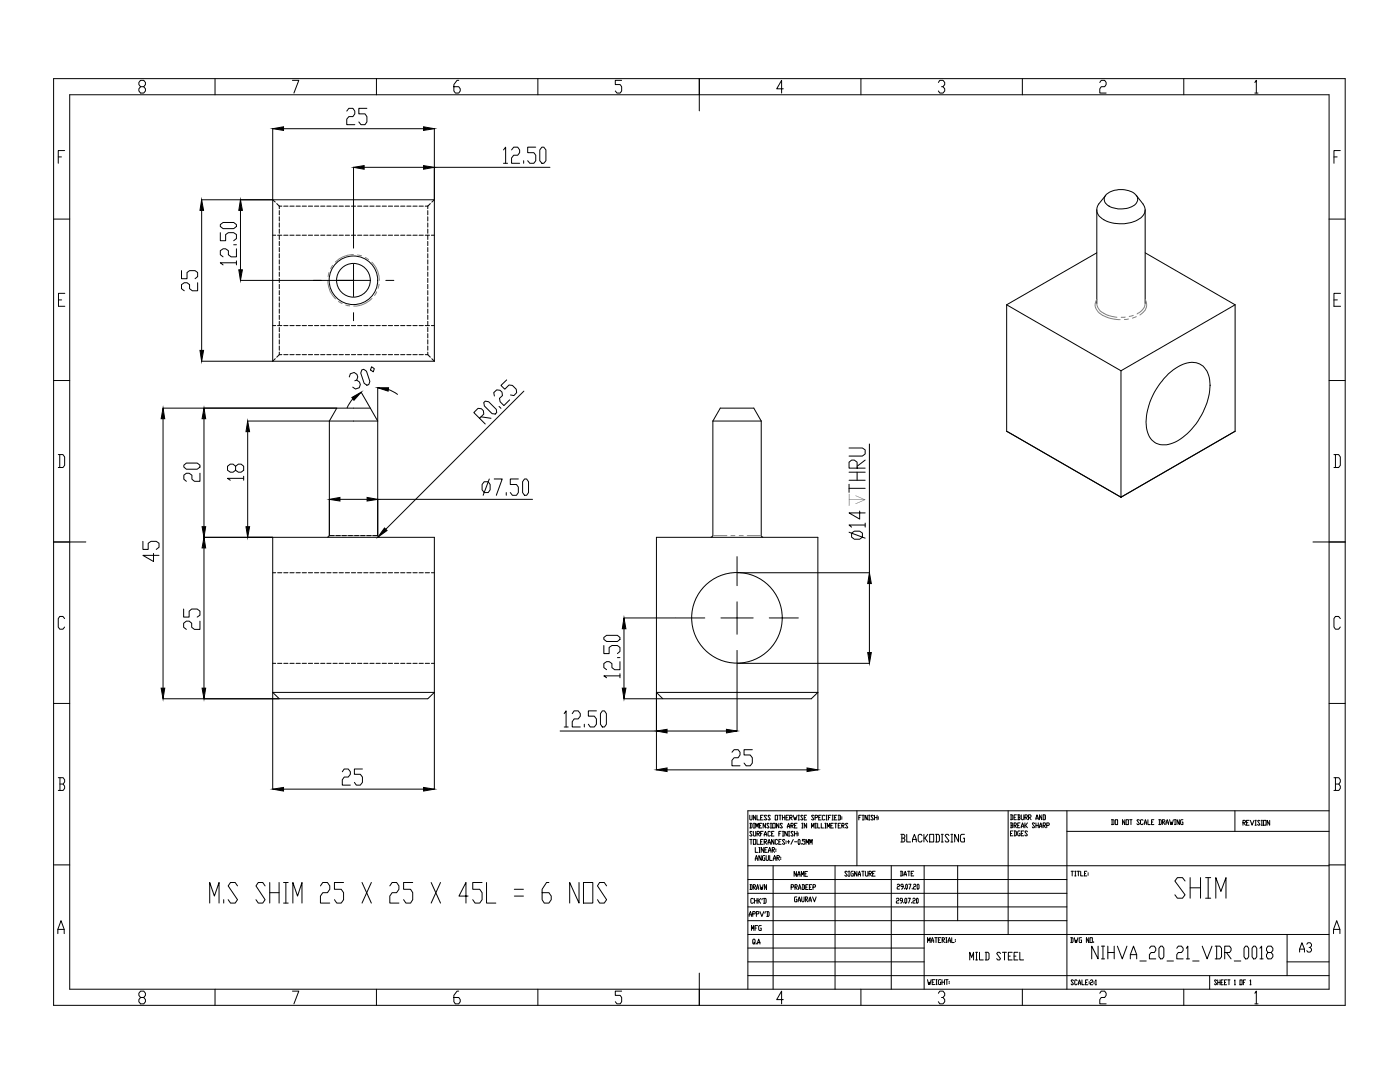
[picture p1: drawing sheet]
<svg xmlns="http://www.w3.org/2000/svg" width="279mm" height="216mm" viewBox="0 0 279 216" stroke-linecap="round" stroke-linejoin="round" font-family="sans-serif">
<defs><g id="words">
<text font-size="7.9" x="233.5" y="180.6">SHIM</text>
<text font-size="7.5" x="40.9" y="181.3">M.S SHIM 25 X 25 X 45L = 6 NOS</text>
<text font-size="4.9" x="258.6" y="191.2">A3</text>
<text font-size="4.3" x="172.7" y="101.2" transform="rotate(-90 172.7 101.2)">↧</text>
</g></defs>
<!-- layer: 0 -->
<g fill="none" stroke="#000" stroke-width=".2">
<path d="M10.7 15.7h257.8v184.9h-257.8zM13.9 18.9h251.3v178.5h-251.3zM28.1 17.3l-.4-.4v-.4l.4-.5h.6l.3 .5v.4l-.3 .4h-.6l-.4 .4v.4l.4 .5h.6l.3-.5v-.4l-.3-.4M42.9 15.7v3.2M58.4 16h1.2l-.9 2.6M75.1 15.7v3.2M91.6 16h-.4l-.6 .9v1.2l.3 .5h.7l.2-.5v-.4l-.2-.4h-1M107.3 15.7v3.2M124.1 16h-1.3v.9h1l.3 .4v.8l-.3 .5h-.7l-.3-.5M139.6 15.7v6.4M156.3 17.7h-1.3l1-1.7v2.6M171.8 15.7v3.2"/>
<path d="M187.3 16.5l.3-.5h.6l.3 .5v.4l-.3 .4h-.3M188.2 17.3l.3 .4v.4l-.3 .5h-.6l-.3-.5M204 15.7v3.2M219.5 16.5l.3-.5h.7l.3 .5v.4l-.3 .4h-.7l-.3 .4v.9h1.3M236.2 15.7v3.2M250.4 16.5l.3-.5v2.6M250.4 18.6h.7M11.6 31.3h.7M12.9 30h-1.3v2.6M40.2 39.9h46.5M54.4 25.7v14.1M56.6 25.7h27.9"/>
<path d="M69.2 22.2l.4-.6h.8l.4 .6v.5l-.4 .6h-.8l-.4 .5v1.1h1.6M70.6 33.4v14.4M72.7 33.4h11.8M73.2 21.6h-1.6v1.1h1.2l.4 .6v1l-.4 .6h-.8l-.4-.6M86.7 25.7v14.1M86.7 39.9v32.2M86.7 39.9l-.5 .4M86.7 33.4h23.1M100.5 29.9l.4-.5v3.2M100.5 32.6h.8M102.1 29.9l.4-.5h.8l.4 .5v.6l-.4 .5h-.8l-.4 .5v1.1h1.6M104.5 32.1v.5"/>
<path d="M106.9 29.4h-1.6v1.1h1.2l.4 .5v1.1l-.4 .5h-.8l-.4-.5M108.1 29.4h.4l.5 .5v2.2l-.5 .5h-.4l-.4-.5v-2.2zM220.7 38.9a4.7 4.7 0 0 1 6 0 1.45 1.45 0 0 1-.9 2.4 4.8 4.8 0 0 1-5.2-.8l-.2-.9zM220.7 39l-1.4 1.7a2.05 2.05 0 0 0 1 3.1 7 7 0 0 0 7.7-.6 1.88 1.88 0 0 0 .1-2.5l-1.3-1.7M266.2 31.3h.7M267.5 30h-1.3v2.6M10.7 43.7h3.2M11.7 59.8h.6M12.9 58.5h-1.2v2.6h1.2M36.2 54v1.6h1.1v-1.2l.5-.4h1.1l.5 .4v.8l-.5 .4M39.4 56.4v1.6h-1l-.6-.4v-.8l-.5-.4h-.5l-.6 .4v.8l.6 .4M40.2 42v27.9"/>
<path d="M44 46.4v1.6h1v-1.2l.6-.4h1l.6 .4v.8l-.6 .4M44 44.8l.5-.4h2.1l.6 .4v.4l-.6 .4h-2.1l-.5-.4zM46.6 48.8h.6M47.2 52.4h-3.2l.5 .5M47.2 49.6v1.7h-1.1l-.5-.5v-.8l-.6-.4h-.5l-.5 .4v.8l.5 .5M47.2 52.1v.8M48 56h25.8M48 42v11.8M54.4 46.9h.6M54.9 40.3l-.5-.4v32.2l.5-.5M55.2 40.6l.5 .5M55.4 46.9h.8"/>
<path d="M55.7 41.1v.5M55.7 42v.9M55.7 43.3v.8M55.7 44.5v.8M55.7 45.7v.9M55.7 46.9v.9M55.7 48.2v.8M55.7 49.4v.8M55.7 50.6v.9M55.7 51.8v.9M55.7 53.1v.8M55.7 54.3v.8"/>
<path d="M55.7 55.5v.9M55.7 56.8v.8M55.7 58v.8M55.7 59.2v.9M55.7 41.1h.5M56.6 41.1h.9M56.6 46.9h.9M57.9 41.1h.8M57.9 46.9h.8M59.1 41.1h.8M59.1 46.9h.8M60.3 41.1h.9"/>
<path d="M60.3 46.9h.9M61.5 41.1h.9M61.5 46.9h.9M62.8 41.1h.8M62.8 46.9h.8M64 41.1h.8M64 46.9h.8M65.2 41.1h.9M65.2 46.9h.9M66.4 41.1h.9M66.4 46.9h.9M67.7 41.1h.8"/>
<path d="M67.7 46.9h.8M68.9 41.1h.9M68.9 46.9h.9M70.1 41.1h.9M70.1 46.9h.9M70.6 47.9v1.6M70.6 52.7v6.5M71.4 41.1h.8M71.4 46.9h.8M72.6 41.1h.8M72.6 46.9h.8M73.8 41.1h.9"/>
<path d="M73.8 46.9h.9M75 41.1h.9M75 46.9h.9M76.3 41.1h.8M76.3 46.9h.8M77 56h1.6M77.5 41.1h.8M77.5 46.9h.8M78.7 41.1h.9M78.7 46.9h.9M80 41.1h.8M80 46.9h.8"/>
<path d="M81.2 41.1h.8M81.2 46.9h.8M82.4 41.1h.9M82.4 46.9h.9M83.6 41.1h.9M83.6 46.9h.9M84.9 41.1h.5M84.9 46.9h.8M85.4 41.1v.5M85.4 42v.9M85.4 43.3v.8M85.4 44.5v.8"/>
<path d="M85.4 45.7v.9M85.4 46.9v.9M85.4 48.2v.8M85.4 49.4v.8M85.4 50.6v.9M85.4 51.8v.9M85.4 53.1v.8M85.4 54.3v.8M85.4 55.5v.9M85.4 56.8v.8M85.4 58v.8M85.4 59.2v.9"/>
<path d="M85.9 40.6l-.5 .5M86.1 46.9h.6M218.9 41.9v18.7M218.9 50.4l-18 10.4M228.5 41.9v18.7M228.5 50.4l18 10.4M265.2 43.7h3.3M266.2 59.8h.7M267.5 58.5h-1.3v2.6h1.3M10.7 75.9h3.2M40.2 72.1h46.5M54.4 65h.6"/>
<path d="M55.4 65h.8M55.7 70.8l-.5 .5M55.7 70.8h.5M55.7 60.4v.9M55.7 61.7v.8M55.7 62.9v.8M55.7 64.1v.9M55.7 65.3v.9M55.7 66.6v.8M55.7 67.8v.9M55.7 69v.9M55.7 70.3v.5"/>
<path d="M56.6 70.8h.9M56.6 65h.9M57.9 70.8h.8M57.9 65h.8M59.1 70.8h.8M59.1 65h.8M60.3 70.8h.9M60.3 65h.9M61.5 70.8h.9M61.5 65h.9M62.8 70.8h.8M62.8 65h.8"/>
<path d="M64 70.8h.8M64 65h.8M65.2 70.8h.9M65.2 65h.9M66.4 70.8h.9M66.4 65h.9M67.7 70.8h.8M67.7 65h.8M68.9 70.8h.9M68.9 65h.9M69.7 75.2l.2-.6 .8-.3 .5 .4 .2 .5-.2 .6-.4 .2M70.1 70.8h.9"/>
<path d="M70.1 65h.9M70.4 79.6l-1.1 1.8M70.6 62.4v1.6M71.2 75.8l.5 .4 .2 .5-.2 .7-.8 .2-.5-.4M71.4 70.8h.8M71.4 65h.8M72.1 78.3l1.8 3.1M72.2 73.8l.4-.1 .5 .4 .7 2-.2 .6-.4 .2-.5-.4-.7-2zM72.6 70.8h.8M72.6 65h.8M73.8 70.8h.9M73.8 65h.9"/>
<path d="M74.2 73.2l.5 .4-.2 .6-.6-.4zM75 70.8h.9M75 65h.9M75.4 77.4v6.5M76.3 70.8h.8M76.3 65h.8M77.5 77.7l1.8 1M77.5 70.8h.8M77.5 65h.8M78.7 70.8h.9M78.7 65h.9M80 70.8h.8"/>
<path d="M80 65h.8M81.2 70.8h.8M81.2 65h.8M82.4 70.8h.9M82.4 65h.9M83.6 70.8h.9M83.6 65h.9M84.9 70.8h.5M84.9 65h.8M85.4 70.8l.5 .5M85.4 60.4v.9M85.4 61.7v.8"/>
<path d="M85.4 62.9v.8M85.4 64.1v.9M85.4 65.3v.9M85.4 66.6v.8M85.4 67.8v.9M85.4 69v.9M85.4 70.3v.5M86.1 65h.6M86.2 71.6l.5 .5M98.7 79l-.2-.7 .6-.5 .7 .1 .4 .4 .1 .6-.6 .6 .1 .7 .8 .7 1.1-1.1M101.1 75.8l-1.1 1.1 .7 .8 .9-.9 .7 .1 .7 .8 .1 .6-.5 .6-.7-.1M104.5 78l-27.5 27.6"/>
<path d="M200.9 60.8l22.8 13.2M200.9 60.8v25.2M223.7 74v25.2M233.2 74.6a6.7 6.7 0 0 1 5.5-2.2 4.1 4.1 0 0 1 2.8 4.5 14.2 14.2 0 0 1-6.9 11.3 3.8 3.8 0 0 1-5-.8 7.9 7.9 0 0 1-.3-6.7 15.4 15.4 0 0 1 3.9-6.1zM246.5 60.8v25.2M246.5 60.8l-22.8 13.2M265.2 75.9h3.3M11.6 90.7h1l.3 .5v1.7l-.3 .4h-1M11.9 90.7v2.6M32.5 81.4h34.6M32.5 83.6v53.7M36.7 92.8l.5-.4h2.2l.5 .4v.4l-.5 .4h-2.2l-.5-.4z"/>
<path d="M39.9 94.4v1.6h-1.1l-.5-.4v-.8l-.6-.4h-.5l-.5 .4v.8l.5 .4M40.7 83.6v21.5M47 93l.6-.4h.5l.5 .4v.8l-.5 .4h-.5l-.6-.4v-.8l-.5-.4h-.5l-.6 .4v.8l.6 .4h.5l.5-.4M48.6 95.4h-3.2l.6 .4M48.6 95v.8M49.4 84h16.2M49.4 86.1v19M65.7 84l1.5-2.6h6.7l1.5 2.6M65.7 84v22.9M65.7 84h9.7M67.8 99.6h5.5M75.4 84v22.9"/>
<path d="M75.4 99.6h30.9M95.7 83.5l.8-.9v-.7l-.4-.3-.7-.1-.8 .8 2.2 2.3M96 83.2l2 .3M96.5 80.3l.3-.3 .7 .2 1.5 1.5 .1 .6-.3 .3-.6-.1-1.5-1.5zM96.6 96.1h.8l.4 .6v1l-.4 .6h-.8l-.4-.6v-1zM97.6 95.6l-1.2 3.2M98.6 95.6h1.6l-1.2 3.2M99.6 81.1l.4 .4M101 98.3v.5M103.4 95.6h-1.6v1.1h1.3l.3 .5v1.1l-.3 .5h-.8l-.5-.5M104.7 95.6h.4l.4 .5v2.2l-.4 .5h-.4l-.4-.5v-2.2zM142.3 84l-.1 22.9-.3 .3"/>
<path d="M142.3 84l1.4-2.6h6.7l1.5 2.6M142.3 84h9.6M151.9 84v22.9l.3 .3M169.4 89.4h2.7l.6 .4v.8l-.6 .4h-2.7M169.4 96.6v1.6M169.4 97.4h3.3M169.4 95.8h3.3M169.4 94.2h3.3M171.1 93.4v-1.2l-.6-.4h-.5l-.6 .4v1.2h3.3M171.1 94.2v1.6M172.7 91.8l-1.6 1.2M173.5 88.6v25.7h-26.3"/>
<path d="M200.9 86l22.8 13.2M200.9 86l1.9 1.1M223.7 99.2h.1M246.5 86l-22.8 13.2M246.5 86l-1.8 1.1M266.2 90.7h1l.3 .5v1.7l-.3 .4h-1M266.5 90.7v2.6M10.7 108.1h6.4M28.5 108v1.6h1.1v-1.2l.5-.4h1.1l.5 .4v.8l-.5 .4M30.6 110.4v1.6l-2.1-1.2h3.2M40.7 107.2h46v50.3M40.7 109.3v28"/>
<path d="M54.4 107.2v50.3M54.4 114.3h.6M55.4 114.3h.8M56.6 114.3h.9M57.9 114.3h.8M59.1 114.3h.8M60.3 114.3h.9M61.5 114.3h.9M62.8 114.3h.8M64 114.3h.8M65.2 114.3h.9M65.7 106.9l-.3 .3"/>
<path d="M65.7 106.9h1M66.4 114.3h.9M67.1 106.9h.8M67.7 114.3h.8M68.3 106.9h.8M68.9 114.3h.9M69.5 106.9h.8M70.1 114.3h.9M70.8 106.9h.8M71.4 114.3h.8M72 106.9h.8M72.6 114.3h.8"/>
<path d="M73.2 106.9h.8M73.8 114.3h.9M74.5 106.9h.9M75 114.3h.9M75.4 106.9l.3 .3M76.3 114.3h.8M77.5 114.3h.8M78.7 114.3h.9M80 114.3h.8M81.2 114.3h.8M82.4 114.3h.9M83.6 114.3h.9"/>
<path d="M84.9 114.3h.8M86.1 114.3h.6M147.1 111.1v5.8M169.4 106.2l3.3 1.2M170 106.4l.5-.4h1.1l.5 .4v.8l-.5 .4h-1.1l-.5-.4zM171.6 102v1.6l-2.2-1.3h3.3M172.7 104.8h-3.3l.6 .4M172.7 104.4v.8M173.5 116.4v13.8M262 108.1h6.5M12.9 123.4l-.3-.4h-.7l-.3 .4v1.7l.3 .4h.7l.3-.4M32.5 139.4h23.2"/>
<path d="M36.6 121.5v1.6h1.1v-1.2l.6-.4h1.1l.5 .4v.9l-.5 .3M39.9 123.9v1.7h-1.1l-.5-.4v-.8l-.6-.5h-.5l-.6 .5v.8l.6 .4M54.4 138.2h32.3l-1.3 1.2h-29.7zM54.4 132.4h.6M55.4 132.4h.8M56.6 132.4h.9M57.9 132.4h.8M59.1 132.4h.8M60.3 132.4h.9M61.5 132.4h.9M62.8 132.4h.8M64 132.4h.8"/>
<path d="M65.2 132.4h.9M66.4 132.4h.9M67.7 132.4h.8M68.9 132.4h.9M70.1 132.4h.9M71.4 132.4h.8M72.6 132.4h.8M73.8 132.4h.9M75 132.4h.9M76.3 132.4h.8M77.5 132.4h.8M78.7 132.4h.9"/>
<path d="M80 132.4h.8M81.2 132.4h.8M82.4 132.4h.9M83.6 132.4h.9M84.9 132.4h.8M86.1 132.4h.6M120.5 128.8v1.6h1.1v-1.2l.5-.4h1.1l.5 .4v.8l-.5 .4M120.5 127.2l.6-.4h2.1l.5 .4v.4l-.5 .4h-2.1l-.6-.4zM123.2 131.2h.5M123.7 134.9h-3.2l.6 .3M123.7 132v1.6h-1l-.6-.4v-.8l-.5-.4h-.5l-.6 .4v.8l.6 .4M123.7 134.4v.8"/>
<path d="M124.5 139.4h7.7M124.5 123.3h10.3M124.5 125.5v11.8M131 138.2h32.2l-1.3 1.2h-29.6zM134.9 123.3h5.8M143.9 123.3h6.4M147.1 120.1v6.5M147.1 129.8v5.8M147.1 135.7v10.2M147.2 132.4h26.3M153.5 123.3h5.8M267.5 123.4l-.3-.4h-.7l-.3 .4v1.7l.3 .4h.7l.3-.4"/>
<path d="M10.7 140.4h3.2M11.6 155.2h1l.3 .4v.4l-.3 .4M12 156.4h.6l.3 .5v.4l-.3 .4h-1M12 155.2v2.5M56.6 157.5h27.9M68.3 154l.4-.6h.8l.4 .6v.5l-.4 .6h-.8l-.4 .5v1.1h1.6M72.3 153.4h-1.6v1.1h1.2l.4 .6v1l-.4 .6h-.8l-.4-.6M111.8 145.9h19.2M112.6 142.4l.4-.6v3.3M112.6 145.1h.8M114.2 142.4l.4-.6h.8l.4 .6v.5l-.4 .6h-.8l-.4 .5v1.1h1.6M116.6 144.5v.6"/>
<path d="M119 141.8h-1.6v1.1h1.2l.4 .6v1l-.4 .6h-.8l-.4-.6M120.2 141.8h.4l.4 .6v2.1l-.4 .6h-.4l-.4-.6v-2.1zM131 153.6v-46.4h32.2v46.4M133.1 153.6h28M133.1 145.9h11.9M146.1 150.1l.4-.5h.8l.4 .5v.6l-.4 .5h-.8l-.4 .5v1.1h1.6M150.1 149.6h-1.6v1.1h1.2l.4 .5v1.1l-.4 .5h-.8l-.4-.5M265.2 140.4h3.3M266.2 155.2h1l.3 .4v.4l-.3 .4M266.5 156.4h.7l.3 .5v.4l-.3 .4h-1M266.5 155.2v2.5M10.7 172.6h3.2"/>
<path d="M149.3 172.7h115.9M149.3 178.3h63.6M149.3 175.5h63.6M149.6 162.7v.8l.2 .1 .3-.1v-.8M149.6 164.3l.5 .1v.7l-.5 .1M149.6 167.5h.5M149.7 176.5h.3l.1 .2-.1 .8h-.3M149.8 164.3v.9M149.8 176.5v1M149.9 167.5v1M150.1 166l-.1-.1-.4 .1 .5 .7-.1 .1-.4-.1M150.3 177h.4l.1-.1-.1-.4h-.4v1"/>
<path d="M150.4 179.4l-.2-.1-.4 .1v.7l.2 .1h.2l.2-.1M150.4 165.9v.8l.1 .1 .3-.1v-.8M150.4 167.5h.4v1h-.4zM150.4 164.3h.2M150.4 165.2h.2M150.4 177l.4 .5M150.5 164.3v.9M150.6 179.3v.9M150.6 179.7h.5M150.7 169.1v1h.5M150.7 171.7l.2-1 .3 1M150.7 171.4h.5"/>
<path d="M150.8 162.7v.9l-.4-.9v.9M150.8 165.2v-.9l.3 .6 .2-.6v.9M151 177.5l.2-1 .2 1M151 177.2h.4M151.1 162.7v.9h.5M151.1 166.4h.4l.1-.4-.5-.1v.9M151.1 167.5v1h.5M151.1 179.3v.9M151.2 166.4l.4 .4M151.3 179.3v.9M151.4 179.7l.4 .5M151.5 169.1h.2"/>
<path d="M151.5 170.1h.2M151.6 164.7h.2M151.6 169.1v1M151.7 176.5l.2 1 .1-.5 .1 .5 .2-1M151.8 179.3l-.5 .4M151.8 163.1h.2M151.8 166.4h.2M151.8 168h.2M151.9 170.7v1l-.4-1v1M152 164.3h-.4v.9h.4M152.1 179.3l-.1 .3M152.3 162.7h-.5v.9h.5"/>
<path d="M152.3 165.9h-.5v.9M152.3 167.5h-.5v1h.5M152.4 179.3l.5 .1v.7l-.1 .1h-.4M152.4 169.1v1l-.5-1v1M152.5 166.8l.3-.9 .2 .9M152.5 168h.4l.1-.2-.1-.3h-.4v1M152.5 179.3v.9M152.5 166.5h.5M152.6 170.7h-.3l-.1 .2 .1 .8h.3v-.5h-.1M152.6 168l.4 .5M152.6 169.6h.3M152.8 164.3v.9l-.5-.9v.9"/>
<path d="M152.9 170.7v.8l.1 .2h.3l.1-.2v-.8M153 176.5v1l-.4-1v1M153 162.8l-.1-.1-.4 .1 .5 .7-.1 .1-.4-.1M153.1 169.1h-.5v1h.5M153.3 168.5l.2-1 .2 1M153.3 168.1h.4M153.4 170.1l.2-1 .3 1M153.4 169.7h.5M153.5 164.4l-.1-.1-.4 .1 .5 .7-.1 .1-.4-.1M153.6 170.7v1h.5M153.7 162.8l-.3-.1-.1 .1 .4 .7-.1 .1-.3-.1M153.7 166l-.1-.1-.3 .1 .1 .8 .3-.1"/>
<path d="M153.7 164.3h.3M153.7 165.2h.3M153.9 164.3v.9M154 166.4h.2M154.1 169.6h.4l.1-.2-.1-.3h-.4v1M154.2 164.3h.5v.9h-.5zM154.2 169.6l.4 .5M154.3 172.7v24.7M154.3 171.7l.3-1 .2 1M154.3 171.4h.5M154.5 165.9h-.5v.9h.5M154.5 167.5v1l-.5-1v1"/>
<path d="M154.7 162.7h.5v.9h-.5zM154.8 169.4v.2M154.8 169.7v.2M155.1 171.2h.3l.2-.2-.2-.3h-.3v1M155.2 167.7l-.1-.2-.4 .2v.6l.1 .2 .4-.2M155.2 171.2l.4 .5M155.4 164.3v.9l-.4-.9v.9M155.4 162.7h.5M155.4 166.4h.3M155.4 168h.3M155.7 162.7v.9M155.8 171v.2"/>
<path d="M155.8 171.4v.1M155.9 165.9h-.5v.9M155.9 167.5h-.5v1h.5M156.2 164.4l-.2-.1-.3 .1 .5 .7-.2 .1-.3-.1M156.2 165.9h.2M156.2 163.1h.4M156.2 162.7v.9M156.2 166.8h.2M156.3 165.9v.9M156.6 167.7l-.1-.2h-.2l-.1 .2 .4 .6-.1 .2h-.2l-.1-.2M156.6 162.7v.9M156.9 163.1h.2"/>
<path d="M156.9 167.8v.2M156.9 168.1v.2M157.1 165.2l.3-.9 .2 .9M157.1 165.9v.9l-.5-.9v.9M157.1 164.9h.5M157.1 168h.5M157.4 162.7h-.5v.9h.5M157.4 165.9h.2M157.4 166.8h.2M157.4 167.7v.6M157.5 165.9v.9M157.6 163.1h.4l.1-.3-.5-.1v.9"/>
<path d="M157.7 163.1l.4 .5M157.8 164.7h.4v-.4h-.4v.9M157.9 177h.4l.1-.1-.1-.4h-.4v1M158 164.7l.3 .5M158.3 162.7l.3 .9 .1-.5 .1 .5 .3-.9M158.3 166l-.1-.1-.4 .1 .5 .7-.1 .1-.4-.1M158.3 167.5l-.5 1M158.6 164.7h.2M158.6 166.4h.5M158.6 165.9v.9M158.6 168h.5M158.7 177h.3l.1-.1-.1-.4h-.3v1"/>
<path d="M158.7 177l.4 .5M158.9 173.9v1l-.4-1v1M159 179h-.3l-.1 .1 .1 .8h.3v-.5h-.1M159.1 164.3h-.5v.9h.5M159.1 165.9v.9M159.2 174.9l.3-1 .2 1M159.2 174.5h.5M159.3 179.9l.2-.9 .3 .9M159.3 163.6h.2M159.3 162.7h.2M159.3 166.2v.2M159.3 166.5v.2"/>
<path d="M159.3 179.6h.5M159.4 177.5l.2-1 .2 1M159.4 177.2h.4M159.4 167.5l.3 .2-.2 .8-.2-.2zM159.4 162.7v.9M159.9 174.9v-1l.3 .6 .2-.6v1M159.9 168.3v.2M160 179v.8l.1 .1 .4-.1v-.8M160 164.3h.3M160 165.2h.3M160.1 176.5h.3l.2 .2v.6l-.2 .2h-.3M160.1 164.3v.9"/>
<path d="M160.2 176.5v1M160.3 162.8l-.2-.1-.3 .1 .5 .7-.2 .1-.3-.1M160.5 163.1h.3M160.6 167.5h-.5v.3h.4l.1 .2-.1 .5h-.2l-.2-.2M160.6 174.4h.3M160.7 179.4h.4l.1-.1-.1-.3h-.4v.9M160.8 177h.3M160.9 168.5v-1l.2 .6 .3-.6v1M160.9 179.4l.3 .5M161 162.7h-.5v.9h.5M161 164.3v.9l-.5-.9v.9M161.1 173.9h-.5v1h.5"/>
<path d="M161.3 176.5h-.5v1h.5M161.4 179.9l.3-.9 .2 .9M161.4 179.6h.5M161.5 177h.3M161.6 168.5v-1l.2 .6 .3-.6v1M162 165.2v-.9l.2 .6 .3-.6v.9M162 176.5h-.5v1h.5M162.2 179l.3 .9 .4-.9M162.2 177h.4l.2-.1-.2-.4h-.4v1M162.5 162.8l-.2-.1-.3 .1 .5 .7-.2 .1-.3-.1M162.7 163.1h.4l.1-.3-.5-.1v.9M162.7 164.3h.2"/>
<path d="M162.7 165.2h.2M162.8 164.3v.9M163.2 164.3v.9h.4M163.4 163.1h.2M163.9 162.7h-.5v.9h.5M163.9 164.3v.9h.5M164.6 162.8l-.1-.1-.4 .1v.7l.1 .1 .4-.1M164.6 164.3h.3M164.6 165.2h.3M164.7 164.3v.9M164.9 163.6h.2M164.9 162.7h.2"/>
<path d="M165 162.7v.9M165.1 165.2v-.9l.2 .6 .3-.6v.9M165.3 163.1h.3M165.8 162.7h-.5v.9M165.8 164.7h.3M166.1 163.6h.2M166.1 162.7h.2M166.2 162.7v.9M166.3 164.3h-.5v.9h.5M166.6 163.1h.2M166.6 164.3h.4M166.7 172.7v24.7"/>
<path d="M166.8 164.3v.9M167 162.7h-.4v.9h.4M167.3 162.7l.5 .1v.7l-.5 .1M167.3 164.7h.2M167.4 162.7v.9M167.8 164.3h-.5v.9h.5M168 164.7h.3l.2-.1-.2-.3h-.3v.9M168 163v.1M168 163.3v.2M168.1 164.7l.4 .5M169.1 174l-.1-.2h-.3l-.1 .2 .5 .7-.1 .1h-.3l-.1-.1M169.2 164.4l-.1-.1-.4 .1 .5 .7-.1 .1-.4-.1"/>
<path d="M169.3 173.8h.3M169.3 174.8h.3M169.4 173.8v1M170.3 173.8h-.3l-.2 .2 .2 .8h.3v-.5h-.1M171 173.8v1l-.5-1v1M171 161.8v10.9M171.3 174.8l.2-1 .2 1M171.3 174.5h.4M171.4 163.1h.2M171.9 162.7h-.5v.9M172 173.8h.5M172.1 163.6h.3"/>
<path d="M172.1 162.7h.3M172.2 162.7v.9M172.2 173.8v1M172.7 173.8v.9l.1 .1h.3l.1-.1v-.9M173.1 162.7v.9l-.5-.9v.9M173.3 163.6h.3M173.3 162.7h.3M173.4 174.3h.4l.1-.2-.1-.3h-.4v1M173.5 162.7v.9M173.6 174.3l.3 .5M174.1 174.3h.3M174.3 162.8l-.1-.1-.4 .1 .5 .7-.1 .1-.4-.1"/>
<path d="M174.5 163.1h.5M174.5 162.7v.9M174.7 173.8h-.6v1h.6M175 162.7v.9M175.3 163v.1M175.3 163.3v.2M177.9 172.7v24.7M178.9 179.4l.1-.2h.3l.1 .2-.1 .3h-.3l-.1 .2v.3h.5M179.1 176.6l.1-.2 .3 .2-.1 .3-.3 .2v.3h.4M179.7 173.8l.5 .2v.7l-.5 .1M179.8 166.5h.6l.2 .2-.2 .5M179.8 173.8v1"/>
<path d="M180 167.2h.4l.2 .6-.2 .2h-.6M180 166.5v1.5M180.1 179.7h-.4v-.5h.3l.1 .2v.5l-.4 .3M180.2 176.9h-.3l-.1-.2 .1-.3h.3v.2v.5l-.3 .3M180.4 174.8l.3-1 .2 1M180.4 174.5h.5M180.5 177.2v.2M180.7 179.2l.3 .2v.7l-.2 .1-.2-.1v-.7zM180.9 176.4l.2 .2-.1 .8-.3-.2zM181 166.5v1.5h.7M181.1 173.8h.5M181.2 179.2h.5l-.4 1"/>
<path d="M181.3 176.4h.5l-.3 1M181.4 173.8v1M181.8 174.3h.3M182.1 177.2v.2M182.1 168v-.5l.4-1 .4 1v.5M182.1 167.5h.8M182.2 179.4l.1-.2h.2l.2 .2-.2 .3h-.2l-.1 .2v.3h.5M182.3 176.6l.1-.2 .4 .2-.1 .3-.4 .2v.3h.5M182.4 173.8h-.6v1h.6M183 179.2l.2 .2v.7l-.1 .1-.2-.1zM183.2 176.4l.2 .2-.1 .8-.3-.2zM184 166.7l-.2-.2h-.3l-.3 .2v1.1l.3 .2h.3l.2-.2"/>
<path d="M184.4 166.5v1.5M184.4 172.7v24.7M184.6 167.2l.6 .8M185.2 166.5l-.6 .7h-.2M185.5 166.5h.8v1.5h-.8zM186.7 166.5h.6l.2 .2v1.1l-.2 .2h-.6M186.9 166.5v1.5M187.9 168h.3M187.9 166.5h.3M188 166.5v1.5M189.4 166.7l-.2-.2h-.4l-.2 .2 .8 1.1-.2 .2h-.4l-.2-.2M189.8 168h.3"/>
<path d="M189.8 166.5h.3M190 166.5v1.5M191.1 172.7v11M191.3 166.5v1.5l-.8-1.5v1.5M192.5 166.5h-.6l-.2 .2v1.1l.2 .2h.6v-.8h-.2M201.2 161.8v24.7M201.7 162.6h.3l.1 .2v.6l-.1 .2h-.3M201.7 164.2h.3l.1 .2-.1 .3M201.7 166.3h.2M201.8 164.7h.2l.1 .3-.1 .2h-.3M201.8 162.6v1M201.8 164.2v1"/>
<path d="M202.1 165.8h-.4v1h.4M202.4 164.7h.3l.1-.2-.1-.3h-.3v1M202.4 165.8h.3l.1 .2v.6l-.1 .2h-.3M202.4 163.1h.2M202.5 164.7l.3 .5M202.5 165.8v1M202.8 162.6h-.4v1h.4M203.1 162.6h.4v.5M203.1 164.7h.3M203.2 163.1h.3l.1 .3-.1 .2h-.4M203.2 162.6v1M203.6 164.2h-.5v1h.5"/>
<path d="M203.6 165.8h-.4l-.1 .2 .1 .8h.4l-.1-.5M203.8 162.6v.8l.1 .2h.3l.1-.2v-.8M203.8 165.2l.3-1 .2 1M203.8 164.9h.5M203.8 166.3h.3M204.3 165.8h-.5v1h.5M204.5 163.1h.4l.1-.2-.1-.3h-.4v1M204.5 164.2v1M204.7 163.1l.3 .5M204.7 164.7l.3 .5M205 164.2l-.5 .5M205 166l-.1-.2h-.2l-.2 .2 .5 .6-.1 .2h-.2l-.2-.2"/>
<path d="M205.3 163.1h.3l.2-.2-.2-.3h-.3v1M205.4 163.1l.4 .5M206.5 164.4l-.1-.2h-.3l-.1 .2 .5 .6-.1 .2h-.3l-.1-.2M206.7 163.6l.3-1 .2 1M206.7 163.3h.5M206.7 164.7h.5M206.7 164.2v1M207.2 164.2v1M207.5 165.2l.2-1 .2 1M207.5 164.9h.4M207.9 162.6v1l-.4-1v1M208.2 162.6h.4v.2v.8h-.4"/>
<path d="M208.2 164.7h.4v-.5h-.4v1M208.3 162.6v1M208.3 164.7l.3 .5M208.9 164.7h.4l.1-.2-.1-.3h-.4v1M212.9 161.8v35.6M212.9 165.9h52.3M213.8 173.8h.4M214 173.8v1M214.5 173.8h.2M214.5 174.8h.2M214.6 173.8v1M215 173.8h.5"/>
<path d="M215.2 173.8v1M215.7 173.8v1h.5M216.4 174.3h.2M216.9 173.8h-.5v1h.5M217.2 174.1v.2M217.2 174.5v.2M221.8 163.6l.5 .1v.7l-.1 .1h-.4M221.9 163.6v.9M222.6 163.6h.4v.9h-.4zM224.5 163.6v.9l-.5-.9v.9M224.7 163.6h.5v.9h-.5zM225.5 163.6h.4"/>
<path d="M225.7 163.6v.9M227.4 163.7l-.1-.1-.4 .1 .5 .7-.1 .1h-.3l-.1-.1M228.1 163.7l-.1-.1-.4 .1v.7l.1 .1h.3l.1-.1M228.4 164.5l.2-.9 .2 .9M228.4 164.2h.4M229.1 163.6v.9h.5M229.8 164h.3M230.3 163.6h-.5v.9h.5M231.3 163.6l.5 .1v.7l-.2 .1h-.3M231.4 163.6v.9M232 164h.4l.1-.3-.5-.1v.9M232.1 164l.4 .5"/>
<path d="M232.7 164.5l.2-.9 .3 .9M232.7 164.2h.5M233.4 163.6l.3 .9 .1-.5 .1 .5 .3-.9M234.4 163.6h.2M234.4 164.5h.2M234.5 163.6v.9M235.4 163.6v.9l-.5-.9v.9M236.1 163.6l-.5 .1v.7l.1 .1h.4v-.5h-.1M246.5 161.8v4.1M248.1 164.2h.3l.2-.4-.5-.1v1M248.2 164.2l.4 .5M248.8 164.2h.2"/>
<path d="M249.3 163.7h-.5v1h.5M249.5 163.7l.4 1 .4-1M250.5 164.7h.2M250.5 163.7h.2M250.6 163.7v1M251.4 163.8l-.1-.1-.3 .1 .4 .7-.1 .2-.3-.2M251.7 164.7h.3M251.7 163.7h.3M251.8 163.7v1M252.2 163.7h.5v1h-.5zM253.4 163.7v1l-.5-1v1M265.2 161.8h-115.9v35.6"/>
<path d="M265.2 172.6h3.3M11.5 186.3v-.9l.7-1.7 .6 1.7v.9M11.5 185.4h1.3M28.1 199l-.4-.4v-.4l.4-.4h.6l.3 .4v.4l-.3 .4h-.6l-.4 .5v.4l.4 .4h.6l.3-.4v-.4l-.3-.5M42.9 197.4v3.2M58.4 197.8h1.2l-.9 2.5M75.1 197.4v3.2M91.6 197.8h-.4l-.6 .8v1.3l.3 .4h.7l.2-.4v-.4l-.2-.5h-1M107.3 197.4v3.2M124.1 197.8h-1.3v.8h1l.3 .4v.9l-.3 .4h-.7l-.3-.4M139.6 194.2v6.4M149.3 194.7h115.9"/>
<path d="M149.3 183.7h63.6M149.3 181h63.6M149.3 191.9h35.1M149.3 189.2h35.1M149.3 186.5h115.9M149.5 182.9l.3-1 .2 1M149.5 182.5h.5M150 185.7v-1l.2 .6 .2-.6v1M150.2 182.4l.5-.2-.1-.3h-.4v1M150.5 188.1l.1 .1-.2 .2-.2-.2 .2-.8 .3 .2-.1 .6 .1 .2M150.7 185.2h.2M150.9 182.4l.6-.2-.2-.3h-.4v1"/>
<path d="M150.9 188.2v.2M151.2 184.7h-.5v1M151.2 188.4l.2-1 .3 1M151.2 188.1h.5M151.7 181.9l.3 1 .4-1M151.9 184.7h-.4l-.1 .2 .1 .8h.4v-.5h-.1M152.8 181.9l-.2 .3M153 181.9h.4l.1 .2v.6l-.1 .2h-.4M153.1 181.9v1M156.3 199.5h-1.3l1-1.7v2.5M171.8 197.4v3.2M180.4 180.1v.1"/>
<path d="M181.9 180.1v.1M185.1 188.1v-1l.3 .6 .2-.6v1M185.1 195.5l.2 1 .1-.5 .2 .5 .2-1M185.8 188.1l.3-1 .2 1M185.8 187.7h.5M186 196h.3M186.5 195.5h-.5v1h.5M186.5 187.1h.6M186.8 187.1v1M186.8 196.5h.2M186.8 195.5h.2M186.9 195.5v1"/>
<path d="M187.3 198.2l.3-.4h.6l.3 .4v.4l-.3 .4h-.3M187.3 187.6h.2M187.7 195.5h-.3l-.1 .2 .1 .8h.3l-.1-.5M187.8 187.1h-.5v1h.5M188 196h.5M188 195.5v1M188 187.6l.5-.2-.1-.3h-.4v1M188.1 187.6l.4 .5M188.2 199l.3 .5v.4l-.3 .4h-.6l-.3-.4M188.5 195.5v1M188.7 195.5h.5M188.8 188.1h.2"/>
<path d="M188.8 187.1h.2M188.9 187.1v1M189 195.5v1M189.2 188.1l.3-1 .2 1M189.2 187.7h.5M189.4 195.8v.2M189.4 196.2v.1M189.9 187.1v1h.5M190.7 187.4v.2M190.7 187.7v.2M193.5 191.5v-1.5l.4 1 .4-1v1.5M194.7 190h.4"/>
<path d="M194.7 191.5h.4M194.9 190v1.5M195.5 190v1.5h.7M196.6 190h.6l.2 .3v1l-.2 .2h-.6M196.8 190v1.5M199.7 190.3l-.2-.3h-.4l-.2 .3 .8 1-.2 .2h-.4l-.2-.2M200.1 190h.8M200.5 190v1.5M201.2 190.8h.4M202 190h-.8v1.5h.8M202.4 190.8h.4M203.1 190h-.7v1.5h.7"/>
<path d="M203.5 190v1.5h.8M204 197.4v3.2M213.7 187.1h.3l.2 .2v.6l-.2 .2h-.3M213.8 187.1v1M214.2 195.7l-.1-.2h-.2l-.1 .2 .4 .6-.1 .2h-.2l-.1-.2M214.4 187.1l.2 1 .1-.5 .2 .5 .2-1M215 195.7l-.2-.2h-.2l-.1 .2 .1 .8h.2l.2-.2M215.2 196.5l.2-1 .3 1M215.2 196.2h.5M215.8 187.1h-.3l-.1 .2 .1 .8h.3v-.5h-.1M215.9 195.5v1h.5M216.6 196h.3"/>
<path d="M217.1 195.5h-.5v1h.5M217.3 187.1v1l-.5-1v1M217.4 195.9v.1M217.4 196.2v.1M217.5 187.1h.5v1h-.5zM217.6 195.7l.1-.2 .4 .2-.1 .3-.4 .2v.3h.5M218.3 187.9v.2M218.3 195.9v.1M218.3 196.2v.1M218.6 195.7l.1-.2v1M218.6 196.5h.2M219.1 188.8v2.5l-1.2-2.5v2.5"/>
<path d="M219.5 198.2l.3-.4h.7l.3 .4v.4l-.3 .4h-.7l-.3 .5v.8h1.3M219.8 188.8h.7M219.8 191.3h.7M220.1 188.8v2.5M221.1 190.1h1.3M221.1 188.8v2.5M222.4 188.8v2.5M223 188.8l1 2.5 .9-2.5M225.6 191.3v-.8l.6-1.7 .7 1.7v.8M225.6 190.5h1.3M227.5 191.8h1.3M229.4 189.2l.3-.4h.7l.3 .4v.4l-.3 .5h-.7l-.3 .4v.8h1.3"/>
<path d="M231.6 188.8h.4l.3 .4v1.7l-.3 .4h-.4l-.3-.4v-1.7zM232.9 191.8h1.3M234.9 189.2l.2-.4h.7l.3 .4v.4l-.3 .5h-.7l-.2 .4v.8h1.2M236.2 197.4v3.2M236.8 189.2l.3-.4v2.5M236.8 191.3h.6M238 191.8h1.3M239.9 188.8l1 2.5 1-2.5M241.4 194.7v2.7M242.5 188.8h.9l.4 .4v1.7l-.4 .4h-.9M242.8 195.7l-.3-.2-.1 .2 .4 .6-.1 .2h-.2l-.1-.2M242.8 188.8v2.5"/>
<path d="M243 196h.5M243 195.5v1M243.5 195.5v1M243.7 196h.2M244.1 195.5h-.4v1h.4M244.4 196h.2M244.4 190.1h1l.3-.5v-.4l-.3-.4h-1v2.5M244.8 190.1l.9 1.2M244.8 195.5h-.4v1h.4M245 195.5h.5M245.3 195.5v1M246.3 191.8h1.3"/>
<path d="M246.4 195.7l.1-.2v1M246.4 196.5h.2M247.5 195.5h.4v1h-.4zM248.1 196h.3M248.6 195.5h-.5v1M248.6 188.8h.3l.3 .4v1.7l-.3 .4h-.3l-.3-.4v-1.7zM249.5 195.7l.1-.2v1M249.5 196.5h.2M250.2 188.8h.3l.3 .4v1.7l-.3 .4h-.3l-.3-.4v-1.7zM250.4 198.2l.3-.4v2.5M251.4 189.2l.4-.4v2.5M251.4 191.3h.7"/>
<path d="M253.1 190.1l-.3-.5v-.4l.3-.4h.6l.3 .4v.4l-.3 .5h-.6l-.3 .4v.4l.3 .4h.6l.3-.4v-.4l-.3-.4M256.9 191.9h8.3M256.9 186.5v8.2M266.1 186.3v-.9l.7-1.7 .6 1.7v.9M266.1 185.4h1.3M250.4 200.3h.7"/>
<circle cx="70.5" cy="55.9" r="4.8"/>
<circle cx="70.5" cy="55.9" r="3.4"/>
<circle cx="147.1" cy="123.3" r="9"/>
</g>
<g fill="none" stroke="#808080" stroke-width=".2">
<path d="M65.4 56a5.1 5.1 0 0 0 1.6 3.6M65.6 54.4l-.1 .8M66.4 52.9l-.4 .7M70.6 50.8a4.9 4.9 0 0 0-3.7 1.5M71.4 50.9l.8 .1M72.9 51.4l.7 .4M74.2 52.3a5 5 0 0 1 1.5 3.7M74.2 59.5a5 5 0 0 1-3.6 1.6M75.2 58.2l-.5 .8M75.6 56.7l-.1 .8M218.9 59.8a2.16 2.16 0 0 0 1.2 3.1 7.5 7.5 0 0 0 3.4 .9M228.5 59.8a2.15 2.15 0 0 1-1 3.1"/>
<path d="M67.5 60.1l.8 .5M69 60.9l.8 .1M218.9 60.6a3.3 3.3 0 0 0 3 2.5l1 .2M224.6 63.3h-.8M225.2 63.7h-.8M226.2 62.9l-.8 .2M226.8 63.2l-.8 .3M228.5 60.6a2.58 2.58 0 0 1-1.6 2M65.7 106.9h9.7M142.3 106.9h2.8M145.9 106.9h.8M147.5 106.9h.8"/>
<path d="M149.1 106.9h2.8"/>
</g>
<g fill="#000" stroke="#000" stroke-width=".2">
<path d="M54.4 25.7l2.2-.4v.7zM70.6 33.4l2.1-.4v.8zM84.5 25.3l2.2 .4-2.2 .3zM84.5 33l2.2 .4-2.2 .4zM40.2 39.9l.4 2.1h-.7zM48 39.9l.4 2.1h-.7zM47.7 53.8h.7l-.4 2.2zM39.9 69.9h.7l-.4 2.2zM70.2 79.3l1.9-1-1.5 1.6zM75.4 77.4h2.1v.6zM32.5 81.4l.4 2.2h-.7zM40.7 81.4l.3 2.2h-.7z"/>
<path d="M49.4 84l.4 2.1h-.7zM65.7 99.6l2.1-.3v.7zM73.3 99.3l2.1 .3-2.1 .4zM40.7 107.2l.3 2.1h-.7zM40.3 105.1h.7l-.3 2.1zM49.1 105.1h.7l-.4 2.1zM76.7 105.4l.5 .5-1.7 1.2zM173.5 114.3l.4 2.1h-.7zM32.2 137.3h.7l-.4 2.1zM40.3 137.3h.7l-.3 2.1zM124.5 123.3l.4 2.2h-.7zM124.2 137.3h.7l-.4 2.1z"/>
<path d="M173.2 130.2h.7l-.4 2.2zM54.4 157.5l2.2-.4v.7zM84.5 157.1l2.2 .4-2.2 .3zM131 153.6l2.1-.4v.8zM131 145.9l2.1-.4v.7zM145 145.5l2.1 .4-2.1 .3zM161.1 153.2l2.1 .4-2.1 .4z"/>
</g>
<use href="#words"/>
</svg>
